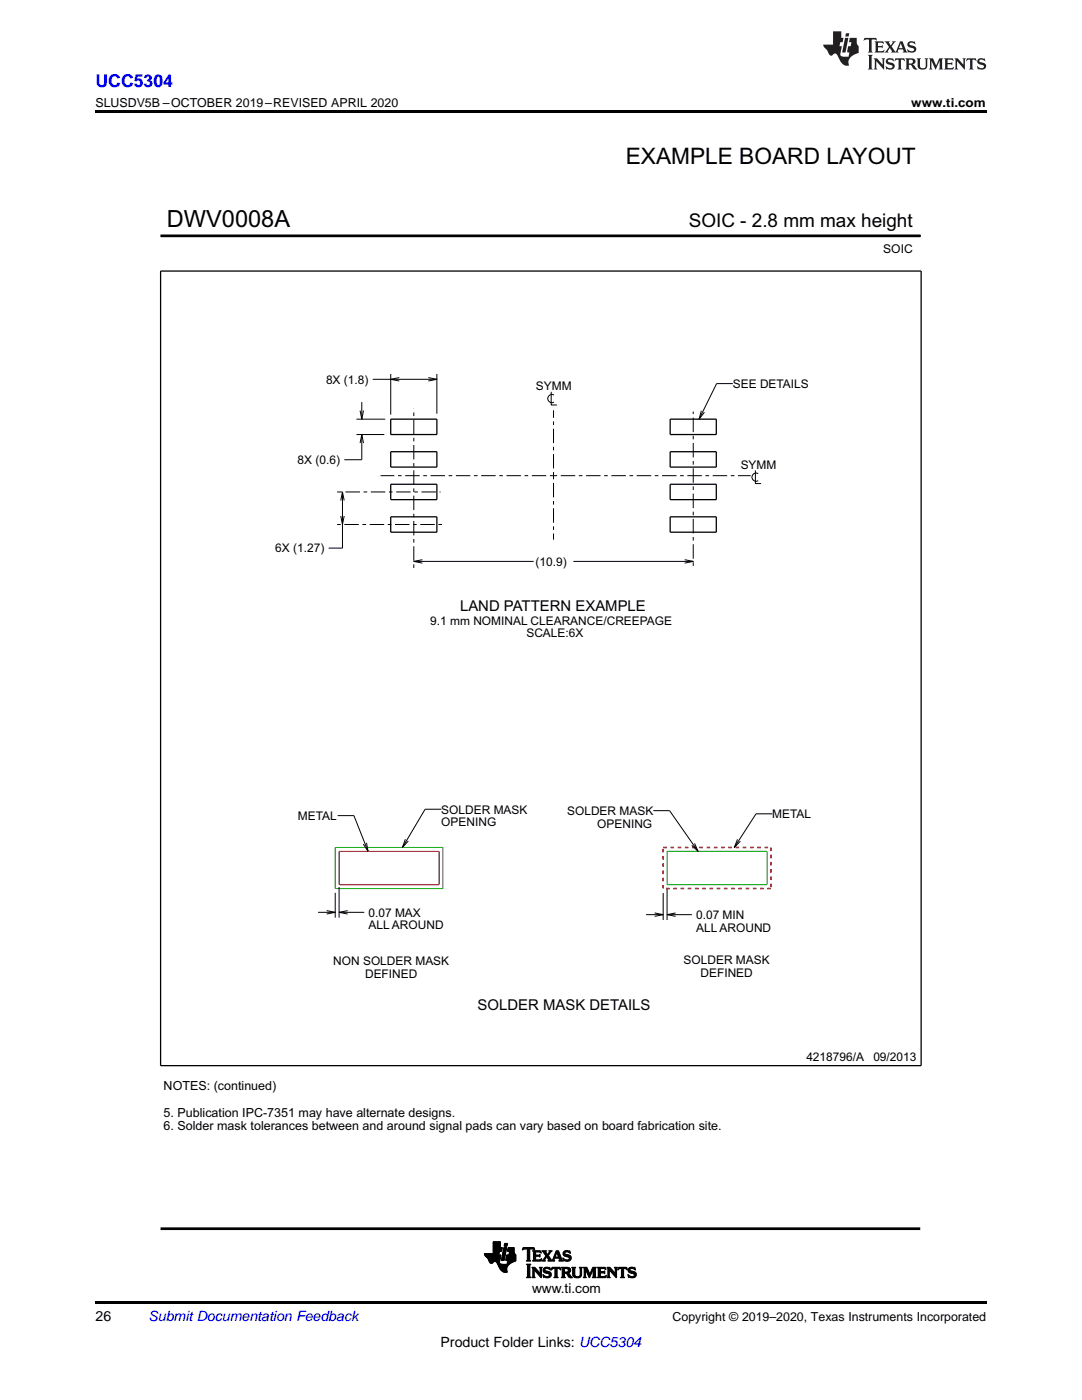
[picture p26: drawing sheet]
<svg xmlns="http://www.w3.org/2000/svg" width="216mm" height="279mm" viewBox="0 0 216 279" stroke-linecap="round" stroke-linejoin="round" font-family="sans-serif">
<defs><g id="words">
<text font-size="4.7" x="33.3" y="45.4">DWV0008A</text>
<text font-size="4.5" x="124.9" y="32.7">EXAMPLE BOARD LAYOUT</text>
<text font-size="3.8" x="137.4" y="45.4">SOIC - 2.8 mm max height</text>
<text font-size="3.5" fill="#00f" x="19" y="17.3">UCC5304</text>
<g font-size="3">
<text x="91.8" y="122">LAND PATTERN EXAMPLE</text>
<text x="95.3" y="201.5">SOLDER MASK DETAILS</text>
</g>
<g font-size="2.8">
<text x="19" y="263.6">26</text>
<text x="87.9" y="268.9">Product Folder Links: UCC5304</text>
</g>
<text font-size="2.8" fill="#0000c8" x="29.6" y="263.6">Submit Documentation Feedback</text>
<text font-size="2.7" x="106.2" y="258">www.ti.com</text>
<g font-size="2.5">
<text x="19" y="21.4">SLUSDV5B –OCTOBER 2019–REVISED APRIL 2020</text>
<text x="181.8" y="21.4">www.ti.com</text>
<text x="32.7" y="217.5">NOTES: (continued)</text>
<text x="32.6" y="222.9">5. Publication IPC-7351 may have alternate designs.</text>
<text x="32.6" y="225.6">6. Solder mask tolerances between and around signal pads can vary based on board fabrication site.</text>
<text x="134.2" y="263.6">Copyright © 2019–2020, Texas Instruments Incorporated</text>
</g>
<g font-size="2.4">
<text x="176.2" y="50.5">SOIC</text>
<text x="65.1" y="76.6">8X (1.8)</text>
<text x="106.9" y="77.8">SYMM</text>
<text x="146.2" y="77.4">SEE DETAILS</text>
<text x="59.4" y="92.6">8X (0.6)</text>
<text x="147.8" y="93.5">SYMM</text>
<text x="54.9" y="110.2">6X (1.27)</text>
<text x="106.9" y="112.9">(10.9)</text>
<text x="85.9" y="124.6">9.1 mm NOMINAL CLEARANCE/CREEPAGE</text>
<text x="105" y="127.2">SCALE:6X</text>
<text x="59.4" y="163.6">METAL</text>
<text x="88.1" y="162.4">SOLDER MASK</text>
<text x="88.1" y="164.9">OPENING</text>
<text x="113.2" y="162.6">SOLDER MASK</text>
<text x="119.2" y="165.2">OPENING</text>
<text x="154.1" y="163.3">METAL</text>
<text x="73.5" y="182.9">0.07 MAX</text>
<text x="73.5" y="185.5">ALL AROUND</text>
<text x="138.9" y="183.4">0.07 MIN</text>
<text x="138.9" y="185.9">ALL AROUND</text>
<text x="66.5" y="192.6">NON SOLDER MASK</text>
<text x="72.8" y="195.2">DEFINED</text>
<text x="136.4" y="192.5">SOLDER MASK</text>
<text x="139.8" y="195">DEFINED</text>
<text x="160.9" y="211.8">4218796/A</text>
<text x="174.3" y="211.8">09/2013</text>
</g>
</g></defs>
<path d="M19 22h177.8v.5h-177.8zM19 259.7h177.8v.5h-177.8z" fill="#000"/>
<path d="M32 54.1h151.8v158.6h-151.8zM78 83.7h9.2v3h-9.2zM78 90.1h9.2v3.1h-9.2zM78 96.6h9.2v3.1h-9.2zM133.7 96.6h9.2v3.1h-9.2zM133.7 90.1h9.2v3.1h-9.2zM133.7 83.7h9.2v3h-9.2zM78 103.1h9.2v3.1h-9.2zM133.7 103.1h9.2v3.1h-9.2z" fill="none" stroke="#000" stroke-width=".26"/>
<g fill="none" stroke="#000" stroke-width=".2">
<path d="M32 47.1h151.6M183.6 46.9v.4M74.4 75.7h12.8M78 74.6v8.1M79.7 75.4l-1.7 .3 1.7 .3M85.5 75.4l1.7 .3-1.7 .3M87.2 74.6v8M110 78.2v2.6h1.1M110.6 78.8a.84 .84 0 0 0-1.3 .7 .84 .84 0 0 0 1.3 .8M146.2 76.6h-3.2l-3.5 7.1M67.3 98.2h.2M68 99.9l.3-1.7 .4 1.7"/>
<path d="M68.3 98.2v11.2h-2.7M71.1 83.7h5.8M71.1 86.7h5.6M71.9 88.4l.3-1.7 .3 1.7M71.9 81.9l.3 1.8 .3-1.8M72.2 80.2v3.5M72.2 86.7v5.1h-3.5M139.9 82l-.4 1.7 1.1-1.4M150.7 93.9v2.6h1.2M151.3 94.5a.84 .84 0 0 0-1.3 .7 .84 .84 0 0 0 1.3 .7M68 103l.3 1.7 .4-1.7M82.6 112h23.9"/>
<path d="M84.3 111.7l-1.7 .3 1.7 .4M114.4 112h23.9M136.6 111.7l1.7 .3-1.7 .4M66.9 178.2v4.9M67.4 162.8h3.2l2.8 7.1M67.7 177v6.1M73.1 168.2l.3 1.7-.9-1.5M80.9 167.5l-.6 1.6 1.2-1.3M88.1 161.5h-3.3l-4.5 7.6M130.4 161.8h3.2l5.7 8.1M132.3 178.2v5.4M133.1 177.2v6.4"/>
<path d="M138.6 168.3l.7 1.6-1.3-1.2M147.2 167.5l-.7 1.6 1.2-1.2M154.1 162.4h-3.2l-4.4 6.7M63.5 182.1h3.4M65.2 181.7l1.7 .4-1.7 .3M67.7 182.1h5M69.4 181.7l-1.7 .4 1.7 .3M128.9 182.5h3.4M130.6 182.2l1.7 .3-1.7 .4M133.1 182.5h5M134.8 182.2l-1.7 .3 1.7 .4M96.6 250.2h3"/>
<path d="M96.7 250.3h2.9M96.7 250.4h2.9M96.7 250.4h2.8M96.7 250.5h3.3l-.2 1M96.8 250.6h3.1M96.9 250.7h3M96.9 250.8h3M97 250.8h2.9M97.1 250.9h2.8M97.1 251h2.8M97.2 251h2.6M97.3 251.1h2.5"/>
<path d="M97.3 251.2h2.5M97.4 251.2h2.4M97.4 251.3h2.4M97.4 251.3l.5 .8h.3l.4-.3h.4l.8 1.5 .6 .5 .4 .1h.5l-.2-.7M97.4 251.4h2.4M97.5 251.4h2.3M97.5 251.5h2.3M97.5 251.6h2.2M97.6 251.6h2.1M97.6 251.7h2.1M97.6 251.8h1M97.7 251.8h.8"/>
<path d="M97.7 251.9h.7M97.7 252h.7M97.8 252.1h.5M97.9 252.1h.3M98.4 250.1h1.2M98.4 250h1.2M98.4 249.9h1.3M98.4 249.8h1.3M98.4 249.7h1.3M98.4 250.2v-2.4h1.5v1.2h.4l-.2 .7h-.4l-.2 .8M98.4 249.7h1.7M98.4 249.6h1.7"/>
<path d="M98.4 249.5h1.7M98.4 249.5h1.8M98.4 249.4h1.8M98.4 249.3h1.8M98.4 249.2h1.8M98.4 249.1h1.8M98.4 249h1.9M98.4 248.9h1.5M98.4 248.8h1.5M98.4 248.7h1.5M98.4 248.6h1.5M98.4 248.5h1.5"/>
<path d="M98.4 248.4h1.5M98.4 248.3h1.5M98.4 248.2h1.5M98.4 248.1h1.5M98.4 248h1.5M98.4 247.9h1.5M98.9 251.8h.8M99 251.8h.7M99.1 251.9h.6M99.1 252h.6M99.2 252.1h.5M99.2 252.2h.6"/>
<path d="M99.3 252.3h.6M99.3 252.3h1M99.3 252.4h2.3M99.4 252.5h2.1M99.4 252.5h2M99.4 252.6h2M99.5 252.7h1.8M99.5 252.8h1.7M99.6 252.9h1.6M99.6 250.2h-3l.2 .4 .6 .7M99.6 253h1.6M99.7 253.1h1.4"/>
<path d="M99.7 251.8v.3l.2 .2h1.7M99.7 253.2h1.4M99.8 251.5l-.1 .3M99.8 253.3h1.3M99.9 253.4h1.2M99.9 253.5h1.2M100 253.5h1.1M100 251.5h.6M100 251.4h.6M100.1 251.4h.5M100.1 251.3h.6M100.1 253.6h1.1"/>
<path d="M100.1 251.2h.6M100.1 251.1h.6M100.1 251h.6M100.1 250.9h.6M100.2 253.7h1M100.2 250.8h.6M100.2 250.7h.6M100.2 250.6h.6M100.2 250.5h.6M100.2 250.4h.6M100.3 250.4h.5M100.3 250.3h.6"/>
<path d="M100.3 250.2h.6M100.3 250.1h.6M100.3 250h.6M100.3 249.9h.6M100.4 253.8h.8M100.4 249.8h.6M100.4 249.7h.6M100.4 249.6h.6M100.4 249.5h.6M100.4 249.4h.6M100.5 249.3h.5M100.5 249.3h.6"/>
<path d="M100.5 249.2h.6M100.5 249.1h.6M100.5 253.9h.7M100.5 249h.6M100.5 249h.6l-.5 2.6h-.6zM100.6 248.7h.6M100.6 248.6h.6M100.6 248.5h.6M100.6 248.4h.6M100.7 248.3h.5M100.7 248.3h.6M100.7 248.2h.6"/>
<path d="M100.7 248.1h.6l-.1 .6h-.6zM100.8 253.9h.1M100.9 251.4h2.1M100.9 251.3v.2l.4 .1M100.9 251.3h2.1M100.9 251.5h2.1M100.9 251.2h2.1M100.9 251.2v.1M101 251.1h2M101 251h2M101 250.9h2M101 250.8h2"/>
<path d="M101 250.7h2M101 250.6h2M101.1 250.6h1.9M101.2 252.3h.5M101.2 252.2h.6M101.2 252.1h.7M101.2 252.1h.8M101.2 252h.9M101.2 251.9h1M101.2 249.7h1.4M101.2 251.8h1.2M101.3 249.6h1.3"/>
<path d="M101.3 251.8h1.3M101.3 249.5h1.3M101.3 251.7h1.5M101.3 251.6h1.7M101.3 249.4h1.3M101.3 251.6l-.1 .7M101.3 249.3h1.3M101.3 249.2h1.3M101.3 249.1h1.3M101.4 249.1h1.2M101.4 249h1.2M101.5 250.5l.2-.8h-.5l.2-.7h1.2v1l.4 .4v1.3"/>
<path d="M101.5 250.4h1.4M101.6 250.3h1.2M101.6 250.2h1.1M101.6 250.1h1.1M101.6 250h1M101.6 249.9h1M101.7 249.8h.9M101.7 249.7h.9M101.8 252.2l-.5 .5-.2 .5M103 251.7l-1.2 .5M103 250.5h-1.9l-.2 .7M104.2 249.4h.1"/>
<path d="M104.3 249.3h.2M104.3 249.2h2.3M104.3 249.1h2.3M104.4 249h2.2M105 251.6h.9M105 255h1M105.1 252.4h.8M105.2 251.5h.6M105.2 254.9h.6M105.2 249.3h.5M105.2 252.5h.6M105.2 251.4h.5"/>
<path d="M105.2 249.4l-.1-.1h-.4l-.5 .2 .2-.5h2.2l.1 .5-.5-.2h-.4l-.1 .1M105.2 251.3l-.2 .3M105.2 251.3h.5M105.2 251.2h.5M105.2 251.1h.5M105.2 251h.5M105.2 250.9h.5M105.2 250.8h.5M105.2 250.7h.5M105.2 250.6h.5M105.2 250.5h.5M105.2 250.4h.5"/>
<path d="M105.2 250.3h.5M105.2 250.2h.5M105.2 250.1h.5M105.2 250h.5M105.2 249.9h.5M105.2 249.8h.5M105.2 249.7h.5M105.2 249.6h.5M105.2 249.5h.5M105.2 249.4h.5M105.2 249.4v1.9M105.2 254.8h.5"/>
<path d="M105.2 252.6h.5M105.2 254.7h.5M105.2 254.7v-2.1l-.2-.3h1l-.3 .3v2.1M105.2 254.7l-.2 .3h1l-.3-.3M105.2 254.6h.5M105.2 254.5h.5M105.2 254.4h.5M105.2 254.3h.5M105.2 254.2h.5M105.2 254.1h.5M105.2 254h.5M105.2 253.9h.5"/>
<path d="M105.2 253.8h.5M105.2 253.7h.5M105.2 253.6h.5M105.2 253.5h.5M105.2 253.4h.5M105.2 253.3h.5M105.2 253.2h.5M105.2 253.1h.5M105.2 253h.5M105.2 252.9h.5M105.2 252.8h.5M105.2 252.7h.5"/>
<path d="M105.7 251.3l.2 .3M105.7 249.4v1.9M106.1 255h.7M106.1 252.9h.6M106.2 253h.6M106.2 251.6h1.8M106.3 254.9h.4M106.3 253.1h.6M106.3 254.8h.3M106.3 249.7h1.6M106.3 253.2h.7M106.3 254.7l-.2 .3h.7l-.2-.3"/>
<path d="M106.3 254.7h.3M106.3 254.6h.3M106.3 254.5h.3M106.3 254.4h.3M106.3 254.3h.3M106.3 254.2h.3M106.3 254.1h.3M106.3 254h.3M106.3 253.9h.3M106.3 253.8h.3M106.3 253.7h.3M106.3 253.6h.3"/>
<path d="M106.3 253.5h.3M106.3 253.4h.9M106.3 253.3h.8M106.4 251.5h1.6M106.4 249.8h1.5M106.4 251.4h.5M106.4 249.9h.5M106.4 249.9l-.2-.3h1.7l.1 .5M106.4 251.3l-.2 .3M106.4 250.5h1.1l.3-.2-.1 .5M106.4 251.3h.5M106.4 251.2h.5"/>
<path d="M106.4 251.1h.5M106.4 251h.5M106.4 250.9h.5M106.4 250.8h.5M106.4 250.7h.5M106.4 250.7h1.4M106.4 250.6h1.4M106.4 250.4h.5M106.4 250.3h.5M106.4 250.2h.5M106.4 250.1h.5M106.4 250h.5"/>
<path d="M106.4 249.9v1.4M106.5 249.3h.2M106.6 253.5h.1M106.6 253.5v1.2M106.6 253.5l1.5 1.5v-1.8l.1-.3h-.6l.2 .3v.9M106.6 249.4h.1M106.7 253.5h.5M106.7 253.6h.6M106.8 253.7h.6M106.9 250l.1-.1h.5l.5 .2M106.9 250v.5M106.9 253.8h.6"/>
<path d="M107 253.9h.6M107.1 254h.6M107.2 254.1h.9M107.2 254.2h.9M107.3 254.3h.8M107.4 254.4h.7M107.5 254.5h.6M107.5 250.5h.3M107.6 254.6h.5M107.6 252.9h.6M107.6 250.7h.2M107.7 251.4h.3"/>
<path d="M107.7 250.4h.1M107.7 254.7h.4M107.7 249.9h.3M107.7 250.9l-.2-.2h-.6v.7h.8l.4-.2-.2 .5-1.7-.1M107.7 253h.4M107.7 254.8h.4M107.8 253.1h.3M107.8 254.1l-1.1-1.2h-.6l.2 .3v1.5M107.8 253.2h.3M107.8 254h.3M107.8 253.9h.3M107.8 253.8h.3"/>
<path d="M107.8 253.7h.3M107.8 253.6h.3M107.8 253.5h.3M107.8 253.4h.3M107.8 253.3h.3M107.8 254.9h.3M107.8 250h.2M107.9 251.3h.2M107.9 255h.2M107.9 250.1h.1M108 251.2h.1M108.1 251.6h.7"/>
<path d="M108.2 249.7h.8M108.3 251.5h.4M108.3 254.4l.8 .4 .4-.1 .1-.2M108.3 254.4h.1M108.3 249.8h.6M108.3 254.5h.2M108.4 254.6h.2M108.4 253.5l.2 .4 .9 .3 .1 .3M108.4 253.5h.4M108.4 253.4h.3M108.4 253.6h.5M108.4 251.4h.3"/>
<path d="M108.4 254.7h.3M108.4 253.3h.3M108.4 253.7h.9M108.4 249.9h.5M108.4 254.8h.7M108.4 253.2h.4M108.4 254.9h1.4M108.4 253.8h1.2M108.4 251.3l-.3 .3M108.5 251.3h.3M108.5 255h.1M108.5 250h.5"/>
<path d="M108.5 253.1h1.3M108.5 251.2h.3M108.5 253.9h1.3M108.5 250.1h.6M108.6 253h1.2M108.6 251.1h.3M108.6 250.2h.5M108.7 251h.2M108.7 250.3h.5M108.7 254h1.2M108.7 250.9h.3M108.7 253.4l.2 .2 .9 .3 .2 .5"/>
<path d="M108.7 253.4l.1-.2h.4l.7 .3-.2-.6-.1 .1-.5-.1-.6 .2-.1 .4M108.7 250.4h.9M108.8 255h.8M108.8 252.9h.6M108.8 250.8h.8M108.8 250.5h.7M108.8 251.6l-.1-.2 .4-.6 .4 .6-.2 .2M108.9 250.7h.6M108.9 250.6h.5M109 254.1h1M109 249.9l-.1-.1 .2-.2h-1l.8 1-.5 .7M109 249.9l.3 .5 .3-.6-.1-.2h.7l-.8 1"/>
<path d="M109.2 250.9h.5M109.2 251h.5M109.3 254.8h.6M109.3 251.1h.5M109.3 251.6h1.4M109.3 250.3h.3M109.4 251.2h.5M109.4 254.2h.6M109.4 250.2h.3M109.4 250.6l.7 .9 .9-1.9h.4l.7 1.8 .3 .2M109.4 251.3h.5M109.5 250.1h.3"/>
<path d="M109.5 253.2h.3M109.5 251.4h.5M109.5 251.5h.6M109.5 254.7h.4M109.5 250h.3M109.5 254.3h.5M109.6 249.7h.5M109.6 254.6h.4M109.6 249.9h.3M109.6 254.4h.4M109.6 254.5h.4M109.6 252.9h.1"/>
<path d="M109.6 249.8h.4M109.6 253.3h.2M109.8 253.4h.1M110 253.4h.1M110 253.3h.2M110 254.4l-.2 .4-.6 .2-.6-.1-.1 .1-.2-.6M110 253.2h.3M110.1 253.1h1.7M110.1 253h1.7M110.1 252.9h1.7M110.2 251.5h.4M110.3 251.4h.3"/>
<path d="M110.3 251.3h.3M110.4 251.2h.2M110.4 251.1h1.6M110.4 251h1.6M110.5 250.9h1.5M110.5 250.8h1.4M110.5 255h.9M110.5 250.7h.3M110.6 250.7h.3M110.6 251.3v.2l.1 .1M110.6 250.6h.3M110.7 250.5h.2"/>
<path d="M110.7 254.9h.5M110.7 251.1l-.1 .2M110.7 250.4h.3M110.7 254.8h.5M110.7 253.2h.5M110.7 250.3h.3M110.7 254.7h.5M110.7 253.3v-.1h-.3l-.4 .3 .1-.6h1.7l.1 .6-.4-.3h-.3v.1M110.7 254.7l-.2 .3h.9l-.2-.3M110.7 254.6h.5M110.7 254.5h.5M110.7 254.4h.5"/>
<path d="M110.7 254.3h.5M110.7 254.2h.5M110.7 254.1h.5M110.7 254h.5M110.7 253.9h.5M110.7 253.8h.5M110.7 253.7h.5M110.7 253.6h.5M110.7 253.5h.5M110.7 253.4h.5M110.7 253.3h.5M110.7 253.3v1.4"/>
<path d="M110.8 250.2h.2M110.8 250.9l.3-.9 .3 .9M110.8 250.1h.3M110.8 250h.8M110.9 249.9h.7M110.9 249.8h.6M111 249.7h.5M111.2 250.1h.4M111.2 253.3v1.4M111.2 250.2h.5M111.2 250.3h.5M111.3 250.4h.4"/>
<path d="M111.3 250.5h.5M111.3 250.6h.5M111.4 250.7h.4M111.4 250.7h.5M111.5 251.6h.9M111.5 251.1l.1 .4-.1 .1M111.6 251.2h.5M111.6 251.3h.5M111.6 253.2h.3M111.6 251.5h.6M111.6 251.4h.5M111.8 253.3h.1"/>
<path d="M111.8 253.4h.1M112 255h.8M112 252.9h1.3M112.1 253h1.5M112.1 254.9h.6M112.2 253.1h1.5M112.2 254.8h.4M112.2 253.2h.4M112.2 254.7l-.2 .3h.8l-.2-.3M112.2 254.2h.8l.3 .4M112.2 254.7h.4M112.2 254.6h.4"/>
<path d="M112.2 254.5h.4M112.2 254.4h.4M112.2 254.3h.4M112.2 254.1h1.2M112.2 254h1.3M112.2 253.9h1.5M112.2 253.8h.4M112.2 253.7h.4M112.2 253.6h.4M112.2 253.5h.4M112.2 253.4h.4M112.2 253.3h.4"/>
<path d="M112.3 251.1h.1M112.3 251h.1M112.3 251.2h.2M112.3 250.2l.2 .4 .9 .3 .2 .2M112.3 251l.8 .4h.3l.2-.3M112.3 250.2h.4M112.3 250.3h.5M112.3 250.1h.4l.1 .2 .9 .3 .3 .5-.3 .5-.6 .1-.5-.1-.2 .1-.1-.7M112.4 251.3h.3M112.4 250.4h.7M112.4 250h.3M112.4 251.4h.5"/>
<path d="M112.4 250.5h1.1M112.4 251.5h1.4M112.4 249.9h.4M112.4 251.6h.2M112.5 250.6h1.2M112.5 249.8h1.3M112.6 250.7h1.3M112.6 249.7h1.1M112.6 254.1v.6M112.7 251.6h.9M112.7 250.1l.1-.2 .4-.1 .6 .4M112.8 250.7h1.1"/>
<path d="M112.8 249.6h.5M113 251.7h.3M113.1 254.2h.5M113.1 254.3h.6M113.2 254.4h.5M113.2 254.5h.6M113.2 250.8h.8M113.2 253.2h.6M113.3 253.8h.5M113.3 254.6h.5M113.3 254.6l.4 .4h.5M113.3 254.1l.4 .3"/>
<path d="M113.3 254v.1M113.3 254.7h.6M113.3 253.3h.6M113.3 253.7h.5M113.4 251.4h.5M113.4 253.6h.5M113.4 253.4h.5M113.4 249.9h.4M113.4 253.5l-.1 .3-.3 .1M113.4 253.5h.5M113.4 253.5l-.2-.3h-.5l-.1 .7M113.4 254.8h.6"/>
<path d="M113.5 254.9h.6M113.5 250.9h.5M113.5 251.3h.4M113.6 251h.4M113.6 251.2h.4M113.6 250h.2M113.6 251.1h.4M113.6 255h.6M113.7 250.1h.1M113.7 254.4l.5 .6M113.8 250.2l-.1-.6-.2 .1-.4-.1-.6 .1-.2 .5M113.8 250.2h.1"/>
<path d="M113.9 253.5l-.1-.3-.3-.2-1.5-.1 .2 .3v1.5M113.9 253.5l-.2 .3-.4 .2M114.1 252.9h.8M114.2 253h.6M114.2 253.1h.5M114.3 253.2h.4M114.3 254.3h.4M114.3 254.2h.4M114.3 254.1h.4M114.3 254h.4M114.3 253.9h.4M114.3 253.8h.4"/>
<path d="M114.3 253.7h.4M114.3 253.6h.4M114.3 253.5h.4M114.3 253.4h.4M114.3 253.3h.4M114.3 254.4h.4M114.3 254.5h.4M114.3 254.6h.5M114.3 254.7h.5M114.4 254.8h.7M114.5 254.9h1.3M114.7 254.3v-1.1l.2-.3h-.8l.2 .3v1.3l.2 .4 .5 .1h.6l.3-.3 .2-.4"/>
<path d="M114.7 254.3l.1 .4 .4 .1 .4-.1 .2-.4M114.7 255h1M115.4 254.8h.5M115.6 252.9h.6M115.6 254.7h.4M115.7 253h.4M115.7 254.6h.3M115.7 254.5h.3M115.7 253.1h.4M115.8 254.4h.2M115.8 253.2h.3M115.8 254.3v-1.1l-.2-.3h.6l-.1 .3v1.1"/>
<path d="M115.8 254.3h.3M115.8 254.2h.3M115.8 254.1h.3M115.8 254h.3M115.8 253.9h.3M115.8 253.8h.3M115.8 253.7h.3M115.8 253.6h.3M115.8 253.5h.3M115.8 253.4h.3M115.8 253.3h.3M116.4 255h.6"/>
<path d="M116.4 252.9h.7M116.5 253h.7M116.5 254.9h.4M116.5 253.1h.7M116.6 254.8h.2M116.6 253.2h.6M116.6 254.7h.2M116.6 254.7v-1.5l-.2-.3h.7l.6 1.4 .6-1.4h.7l-.2 .3v1.5M116.6 254.7l-.2 .3h.6l-.2-.3M116.6 254.6h.2M116.6 254.5h.2M116.6 254.4h.2"/>
<path d="M116.6 254.3h.2M116.6 254.2h.2M116.6 254.1h.2M116.6 254h.2M116.6 253.9h.2M116.6 253.8h.2M116.6 253.7h.2M116.6 253.6h.2M116.6 253.5h.2M116.6 253.4h.7M116.6 253.3h.7M116.8 254.7v-1.3l.8 1.6 .7-1.6v1.3"/>
<path d="M116.9 253.5h.5M116.9 253.6h.5M117 253.7h.5M117 253.8h.5M117.1 253.9h.4M117.1 254h.5M117.2 254.1h.4M117.2 254.2h.5M117.2 254.3h.7M117.3 254.4h.6M117.3 254.5h.6M117.4 254.6h.4"/>
<path d="M117.4 254.7h.4M117.4 254.8h.3M117.5 254.9h.2M117.5 255h.2M117.7 254.2h.3M117.8 254.1h.2M117.8 254h.3M117.9 253.9h.2M117.9 253.8h.3M117.9 253.7h.3M118 253.6h.2M118 253.5h.3"/>
<path d="M118.1 253.4h.7M118.1 253.3h.7M118.1 253.2h.7M118.2 255h.8M118.2 253.1h.6M118.2 253h.7M118.3 252.9h.7M118.3 254.9h.6M118.3 254.8h.5M118.3 254.7h.5M118.3 254.7l-.1 .3h.8l-.2-.3M118.3 254.6h.5"/>
<path d="M118.3 254.5h.5M118.3 254.4h.5M118.3 254.3h.5M118.3 254.2h.5M118.3 254.1h.5M118.3 254h.5M118.3 253.9h.5M118.3 253.8h.5M118.3 253.7h.5M118.3 253.6h.5M118.3 253.5h.5M119.2 255h1.7"/>
<path d="M119.2 252.9h1.6M119.3 253h1.5M119.3 254.9h1.6M119.4 253.1h1.5M119.4 254.8h1.5M119.4 253.2h.4M119.4 254.7h.4M119.4 254.6h.4M119.4 254.5h.4M119.4 254.4h.4M119.4 254.3h.4M119.4 254.2h.4"/>
<path d="M119.4 254.1h.4M119.4 254h1.3M119.4 253.9h1.3M119.4 253.8h1.3M119.4 253.7h.4M119.4 253.6h.4M119.4 253.5h.4M119.4 253.4h.4M119.4 253.3h.4M119.8 253.3l.1-.1h.6l.4 .2M119.8 254v.7h.2M119.8 253.3v.5"/>
<path d="M120.3 253.8l.4-.2v.6l-.4-.2M120.6 254.1h.1M120.6 253.7h.1M120.6 254.2h.1M120.7 253.2h.2M120.8 254.7h.2M120.8 253.3h.1M120.9 253.4h.1M120.9 253.4l-.1-.5h-1.6l.2 .3v1.5M120.9 254.6h.1M121 254.5h.1M121 254.5l-.6 .2"/>
<path d="M121 254.5l-.1 .5h-1.7l.2-.3M121.1 255h.7M121.1 252.9h.6M121.2 253h.6M121.2 254.9h.4M121.3 253.1h.6M121.3 254.8h.3M121.3 253.2h.7M121.3 254.7l-.2 .3h.7l-.2-.3M121.3 254.7h.3M121.3 254.6h.3M121.3 254.5h.3"/>
<path d="M121.3 254.4h.3M121.3 254.3h.3M121.3 254.2h.3M121.3 254.1h.3M121.3 254h.3M121.3 253.9h.3M121.3 253.8h.3M121.3 253.7h.3M121.3 253.6h.3M121.3 253.5h.3M121.3 253.4h.8M121.3 253.3h.8"/>
<path d="M121.6 253.5h.1M121.6 253.5v1.2M121.6 253.5l1.4 1.5v-1.8l.2-.3h-.6l.2 .3-.1 .9-1-1.2h-.6l.2 .3v1.5M121.6 253.5h.6M121.7 253.6h.6M121.8 253.7h.6M121.9 253.8h.6M122 253.9h.6M122.1 254h.5M122.1 254.1h.9M122.2 254.2h.8M122.3 254.3h.7"/>
<path d="M122.4 254.4h.6M122.5 254.5h.5M122.6 254.6h.4M122.6 252.9h.6M122.6 254.7h.4M122.7 253h.4M122.7 254.8h.3M122.7 253.1h.4M122.8 253.2h.2M122.8 254h.2M122.8 253.9h.2M122.8 253.8h.2"/>
<path d="M122.8 253.7h.2M122.8 253.6h.2M122.8 253.5h.2M122.8 253.4h.2M122.8 253.3h.2M122.8 254.9h.2M122.9 255h.1M123.2 253.4h.1M123.3 253.3h.1M123.3 253.2h.2M123.3 253.1h1.8M123.4 253h1.7"/>
<path d="M123.4 252.9h1.7M123.8 255h.9M123.9 254.9h.6M124 254.8h.4M124 253.2h.4M124 253.3l-.1-.1h-.2l-.5 .3 .2-.6h1.6l.2 .6-.4-.3h-.3l-.1 .1M124 254.7l-.2 .3h.9l-.3-.3M124 254.7h.4M124 254.6h.4M124 254.5h.4M124 254.4h.4M124 254.3h.4"/>
<path d="M124 254.2h.4M124 254.1h.4M124 254h.4M124 253.9h.4M124 253.8h.4M124 253.7h.4M124 253.6h.4M124 253.5h.4M124 253.4h.4M124 253.3h.4M124 253.3v1.4M124.4 253.3v1.4"/>
<path d="M124.9 253.2h.2M125 253.3h.2M125.1 253.4h.1M125.3 254.4l.8 .4 .4-.1 .1-.2M125.3 254.4h.1M125.3 254.5h.1M125.3 254.6h.3M125.3 253.5l.2 .4 .9 .3 .2 .3M125.3 253.5h.4M125.3 253.4h.4M125.3 253.6h.5M125.3 254.7h.4"/>
<path d="M125.3 253.3h.4M125.4 253.7h.8M125.4 254.8h.6M125.4 253.2h.4M125.4 254.9h1.3M125.4 253.8h1.2M125.4 255h.1M125.4 253.1h1.3M125.5 253.9h1.3M125.5 253h1.2M125.6 254h1.3M125.7 253.4l.1 .2 1 .3 .2 .5"/>
<path d="M125.7 253.4l.1-.2h.3l.7 .3-.1-.6-.2 .1-.5-.1-.5 .2-.2 .4M125.7 255h.9M125.7 252.9h.7M125.9 254.1h1M126.2 254.8h.6M126.3 254.2h.7M126.4 253.2h.4M126.5 254.7h.4M126.5 254.3h.5M126.6 254.6h.3M126.6 254.4h.4M126.6 254.5h.4"/>
<path d="M126.6 252.9h.1M126.6 253.3h.2M126.7 253.4h.1M127 254.4l-.2 .4-.7 .2-.5-.1-.2 .1-.1-.6"/>
</g>
<path d="M32 47.1h151.6M32 245.2h151.6" fill="none" stroke="#000" stroke-width=".54"/>
<path d="M67.5 98.2h20.4M110.4 94.9v12.8M110.4 94.9v-13M110.4 94.9h-34.5M110.4 94.9h39.4M67.3 104.7h20.9M82.6 113.4v-31.8M138.3 112.9v-30.8" fill="none" stroke="#000" stroke-width=".2" stroke-dasharray=".7 .7 2.9 .7" stroke-linecap="butt"/>
<path d="M66.9 169.1h21.5v8.2h-21.5zM133.1 169.9h20v6.7h-20z" fill="none" stroke="#00a800" stroke-width=".2"/>
<path d="M67.7 169.9h19.9v6.7h-19.9z" fill="none" stroke="#f00" stroke-width=".22"/>
<path d="M132.3 177.3v-8.2M132.3 169.1h21.5M153.8 177.3h-21.5M153.8 169.1v8.2" fill="none" stroke="#f00" stroke-width=".32" stroke-dasharray=".7 .7" stroke-linecap="butt"/>
<g fill="#231f20">
<path d="M172.5 7.6l-.1 .5 .4-.2h.6v.1v2.1l-.2 .4h.9l-.2-.4v-2.1l.1-.1h.5l.5 .2-.2-.5zM174.5 8.3l.2 .3v1.5l-.2 .4h1.8l.2-.6a1.04 1.04 0 0 1-1.3 .2v-.7h.6l.3 .2v-.6l-.3 .2h-.6v-.6l.8-.1 .4 .3-.2-.5zM176.5 8.3l.9 1.1-.9 1.1h.8l-.2-.2 .4-.7 .5 .7-.2 .2h1.5l-.2-.2 .2-.4h.9l.1 .4-.2 .2h1l-.3-.3-.7-1.9h-.5l-.9 2-.8-1 .9-1h-.8l.1 .3-.4 .5-.3-.6 .1-.2zM179.7 8.6l.4 1h-.7zM181.3 8.4a.63 .63 0 0 0-.2 .7 .63 .63 0 0 0 .6 .4l.6 .2 .1 .2a.75 .75 0 0 1-.7 .4 .75 .75 0 0 1-.6-.5l.1 .7 .1-.1a1.11 1.11 0 0 0 1.5-.6 1.13 1.13 0 0 0-1.2-.8l-.1-.4a1.04 1.04 0 0 1 1.2 .2l-.2-.5-.2 .1-.4-.2zM173.2 10.9l.2 .4v2.2l-.2 .4h1l-.3-.4v-2.2l.3-.4zM174.3 11.6l.3 .4v1.5l-.3 .4h.8l-.2-.4v-1.3l1.5 1.7v-1.9l.2-.4h-.7l.2 .4v.9l-1.1-1.3zM177 11.8a.62 .62 0 0 0-.2 .7 .62 .62 0 0 0 .6 .4l.6 .1 .1 .3a.76 .76 0 0 1-.7 .3 .76 .76 0 0 1-.7-.4l.2 .7 .1-.1a1.11 1.11 0 0 0 1.5-.6 1.13 1.13 0 0 0-1.2-.8l-.1-.4a1.04 1.04 0 0 1 1.2 .2l-.2-.6-.2 .1-.5-.1zM178.7 11.6l-.2 .6a.61 .61 0 0 1 .8-.3v1.6l-.2 .4h.9l-.2-.4v-1.6a.63 .63 0 0 1 .7 .3l-.1-.6zM180.6 11.6l.3 .4v1.5l-.3 .4h1l-.2-.2-.1-.8 .6 .2a.76 .76 0 0 0 1.2 .7l-1-1a.58 .58 0 0 0 .6-.5 .58 .58 0 0 0-.5-.6zM181.4 11.9h.1a.45 .45 0 0 1 .5 .1 .45 .45 0 0 1 .1 .5l-.8 .2zM182.9 11.6l.2 .2a2.17 2.17 0 0 0 .3 1.9 .99 .99 0 0 0 1.6-.6v-1.1l.2-.4h-.7l.2 .2a1.92 1.92 0 0 1-.2 1.8 .6 .6 0 0 1-.9-.5v-1.1l.2-.4zM185.4 11.6l.2 .4v1.5l-.2 .4h.7l-.2-.4v-1.4l.8 1.8 .8-1.8v1.4l-.2 .4h.9l-.2-.4v-1.5l.2-.4h-.8l-.6 1.5-.6-1.5zM188.4 11.6l.2 .4v1.5l-.2 .4h1.8l.1-.6a1.04 1.04 0 0 1-1.2 .1v-.6h.5l.4 .2v-.6l-.4 .2h-.5v-.7h.8l.3 .3-.1-.6zM190.5 11.6l.2 .4v1.5l-.2 .4h.7l-.2-.4v-1.3l1.5 1.7v-1.9l.2-.4h-.7l.2 .4v.9l-1.1-1.3zM192.9 11.6l-.1 .6a.61 .61 0 0 1 .7-.3l.1 1.6-.3 .4h1l-.3-.4 .1-1.6a.63 .63 0 0 1 .7 .3l-.1-.6zM195.2 11.8a.62 .62 0 0 0-.2 .7 .62 .62 0 0 0 .6 .4l.6 .1 .1 .3a.76 .76 0 0 1-.7 .3 .76 .76 0 0 1-.6-.4l.1 .7 .1-.1a1.11 1.11 0 0 0 1.6-.6 1.13 1.13 0 0 0-1.3-.8l-.1-.4a1.04 1.04 0 0 1 1.2 .2l-.1-.6-.2 .1-.5-.1z"/>
<path d="M166.2 6.3v2.6h-1.9v.4l.8 .9a.91 .91 0 0 0 1 .8 .56 .56 0 0 1 .5-.3 .56 .56 0 0 1 .5 .3l.4 .8a1.53 1.53 0 0 0 1.9 1.2 1.54 1.54 0 0 1 1-2.1l.9-.3v-1.4a1.52 1.52 0 0 1-.4-1.6h-1.3l-.2 .8h.5l-.2 .8h-.5l-.1 1v.2l.4 .1-.2 .8a1.93 1.93 0 0 1-1.6-.3l.3-1.8h-.5l.2-.8h.4l.2-.8h-.4v-1.3zM168.6 7.6l-.6 2.9h.7l.6-2.9zM168.8 6.6l-.1 .7h.6l.2-.7z"/>
</g>
<use href="#words"/>
</svg>
